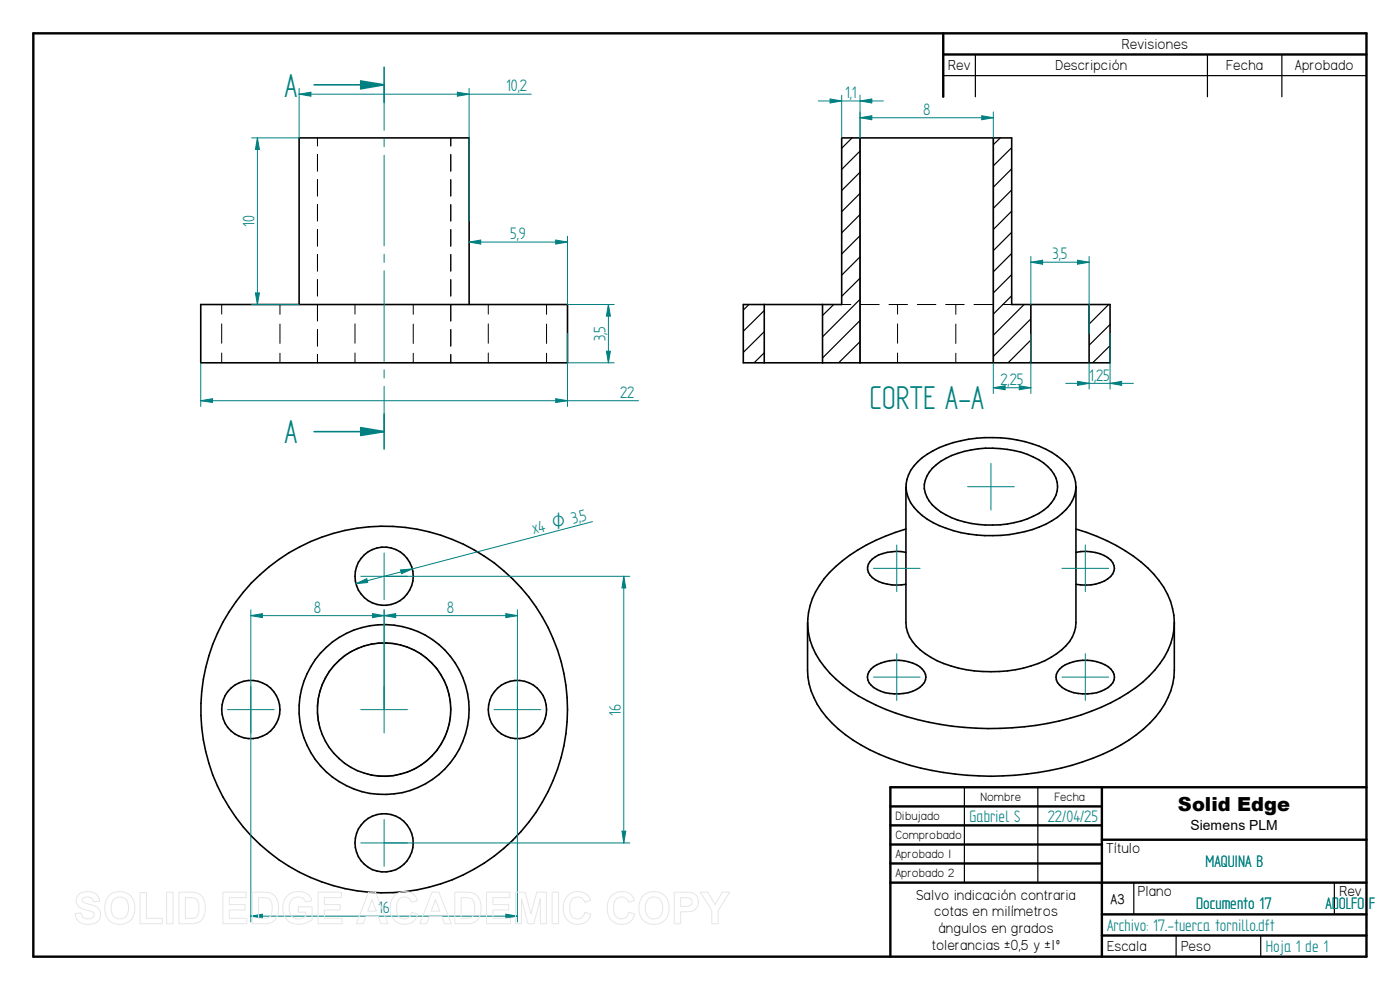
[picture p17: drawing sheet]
<svg xmlns="http://www.w3.org/2000/svg" width="297mm" height="210mm" viewBox="0 0 297 210" stroke-linecap="round" stroke-linejoin="round" font-family="sans-serif">
<defs><g id="words">
<g font-size="7.9" fill="#008080">
<text x="60.3" y="20.5">A</text>
<text x="184.4" y="86.9">CORTE A-A</text>
<text x="60.3" y="94">A</text>
</g>
<text font-size="4.1" x="249.9" y="172">Solid Edge</text>
<g font-size="4" fill="#008080">
<text x="107.4" y="19.3">10,2</text>
<text x="179.3" y="20.8">1,1</text>
<text x="195.8" y="24.4">8</text>
<text x="54" y="48.2" transform="rotate(-90 54 48.2)">10</text>
<text x="108.2" y="50.7">5,9</text>
<text x="223.3" y="55">3,5</text>
<text x="128.5" y="72.3" transform="rotate(-90 128.5 72.3)">3,5</text>
<text x="212.3" y="81.7">2,25</text>
<text x="231.1" y="80.7">1,25</text>
<text x="131.6" y="84.4">22</text>
<text x="113.2" y="113.3" transform="rotate(-15 113.2 113.3)">x4 O 3,</text>
<text x="123.3" y="110.6" transform="rotate(-15 123.3 110.6)">5</text>
<text x="66.5" y="130">8</text>
<text x="94.8" y="130">8</text>
<text x="131.7" y="151.8" transform="rotate(-90 131.7 151.8)">16</text>
<text x="205.7" y="174.3">Gabriel S</text>
<text x="222.3" y="174.3">22/04/25</text>
<text x="255.7" y="183.9">MAQUINA B</text>
<text x="80.2" y="193.7">16</text>
<text x="234.9" y="197.4">Archivo: 17.-tuerca tornillo.dft</text>
<text x="253.8" y="192.7">Documento 17</text>
<text x="281.2" y="192.7">ADOLFO F</text>
<text x="268.5" y="201.9">Hoja 1 de 1</text>
</g>
<g font-size="3.5">
<text x="238" y="10.4">Revisiones</text>
<text x="201.2" y="14.9">Rev</text>
<text x="223.9" y="14.9">Descripción</text>
<text x="260.2" y="14.9">Fecha</text>
<text x="274.7" y="14.9">Aprobado</text>
<text x="234.7" y="181">Título</text>
<text x="194.4" y="190.8">Salvo indicación contraria</text>
<text x="241.4" y="190.1">Plano</text>
<text x="284.1" y="190.1">Rev</text>
<text x="198.2" y="194.4">cotas en milímetros</text>
<text x="199.1" y="198">ángulos en grados</text>
<text x="197.7" y="201.5">tolerancias ±0,5 y ±1º</text>
<text x="234.9" y="201.8">Escala</text>
<text x="250.6" y="201.8">Peso</text>
</g>
<text font-size="3.4" x="235.6" y="191.7">A3</text>
<text font-size="3" x="252.6" y="176">Siemens PLM</text>
<g font-size="2.9">
<text x="189.9" y="174">Dibujado</text>
<text x="208" y="170">Nombre</text>
<text x="223.7" y="170">Fecha</text>
<text x="189.9" y="178">Comprobado</text>
<text x="189.9" y="182.1">Aprobado 1</text>
<text x="189.9" y="186.1">Aprobado 2</text>
</g>
</g></defs>
<g fill="none" stroke="#000" stroke-width=".51">
<path d="M7.1 7.1h282.8v195.8h-282.8zM200.1 7.1v13.4M200.1 11.6h89.8M188.9 171.1h44.9M188.9 175.1h44.9M188.9 179.2h44.9M233.8 167v35.9M233.8 178.1h56.1M289.9 167h-101v35.9M188.9 183.2h44.9M188.9 187.2h101M233.8 194h56.1"/>
<path d="M233.8 198.5h56.1"/>
</g>
<path d="M200.1 16h89.8M206.9 11.6v8.9M256.2 11.6v8.9M271.9 11.6v8.9M204.6 167v20.2M220.2 167v20.2M240.5 187.3v6.7M249.5 198.5v4.4M267.5 198.5v4.4M283.1 187.3v6.7" fill="none" stroke="#000" stroke-width=".25"/>
<g fill="none" stroke="#000" stroke-width=".34">
<path d="M42.6 64.6h77.8v12.4h-77.8zM63.5 64.6v-35.3h36v35.3M194.7 98a22.7 22.7 0 0 1 16-5.2 23.3 23.3 0 0 1 14.6 4.7 7 7 0 0 1 0 11.4 22.6 22.6 0 0 1-14.6 4.7 24.2 24.2 0 0 1-15.1-4.3 7.3 7.3 0 0 1-2.9-8.5l.5-1zM197.8 99.4a15.9 15.9 0 0 1 9.7-4.2 20.7 20.7 0 0 1 13.9 3 5.8 5.8 0 0 1 2.6 6.8 8.6 8.6 0 0 1-4.8 4.5 21.8 21.8 0 0 1-19.6-.9 6.8 6.8 0 0 1-3.5-5.8 6.4 6.4 0 0 1 1.7-3.4zM192.2 112.2a34.9 34.9 0 0 0-17.4 10.6 14.2 14.2 0 0 0 .1 18.7 30.9 30.9 0 0 0 13 9 63 63 0 0 0 45.7-.5 29.1 29.1 0 0 0 13.4-10.6 14.3 14.3 0 0 0 2.1-7.3M192.2 117.2a8.8 8.8 0 0 0-7.2 1.4 2.53 2.53 0 0 0 .7 4.4 9.9 9.9 0 0 0 6.5 1M192.2 103.3v28.8a9 9 0 0 0 5.3 7.3 28.2 28.2 0 0 0 25.5 0 9.9 9.9 0 0 0 5.2-6.3l.1-29.8M228.3 112.2a36.5 36.5 0 0 1 16.5 9.6 15.7 15.7 0 0 1 4.3 10.3M228.3 117.2a8.7 8.7 0 0 1 7.3 1.6 2.43 2.43 0 0 1-.6 4 8.8 8.8 0 0 1-6.7 1.2M171.3 132.1v10.1a16.8 16.8 0 0 0 6.6 12.5 44.4 44.4 0 0 0 22.3 9.2 62.7 62.7 0 0 0 33.7-3.9 28.6 28.6 0 0 0 13.2-10.6 14.5 14.5 0 0 0 2-7.2v-10.1M184.8 141.9a9.1 9.1 0 0 1 10.3-.5 2.5 2.5 0 0 1 0 4.4 9.4 9.4 0 0 1-9.8 0 2.44 2.44 0 0 1-.5-3.9zM224.8 141.9a8.9 8.9 0 0 1 9.6-.9 2.77 2.77 0 0 1 1.7 3.8 7.3 7.3 0 0 1-6.4 2.4 5.9 5.9 0 0 1-5.6-3 2.27 2.27 0 0 1 .7-2.3z"/>
<circle cx="81.5" cy="122.2" r="6.2"/>
<circle cx="53.2" cy="150.5" r="6.2"/>
<circle cx="81.5" cy="150.5" r="18"/>
<circle cx="81.5" cy="150.5" r="14.1"/>
<circle cx="81.5" cy="150.5" r="38.9"/>
<circle cx="109.8" cy="150.5" r="6.2"/>
<circle cx="81.5" cy="178.8" r="6.2"/>
</g>
<g fill="none" stroke="#000" stroke-width=".21">
<path d="M67.4 29.3v1.6M67.4 32.8v3.5M67.4 38.1v3.5M95.6 29.3v1.7M95.6 32.8v3.5M95.6 38.1v3.5M67.4 43.4v3.5M67.4 48.7v3.5M67.4 54v3.5M67.4 59.3v3.5M95.6 43.4v3.5M95.6 48.7v3.5"/>
<path d="M95.6 54v3.5M95.6 59.3v3.5M47 64.6v2M47 68.7v4.1M47 74.9v2.1M59.4 64.6v2.1M59.4 68.7v4.2M59.4 74.9v2.1M67.4 64.6v3.5M67.4 69.9v3.5M67.4 75.2v1.8M75.3 64.6v2"/>
<path d="M75.3 68.7v4.1M75.3 74.9v2.1M87.7 64.6v2.1M87.7 68.7v4.2M87.7 74.9v2.1M95.6 64.6v3.5M95.6 69.9v3.5M95.6 75.2v1.8M103.6 64.6v2M103.6 68.7v4.1M103.6 74.9v2.1M116 64.6v2.1"/>
<path d="M116 68.7v4.2M116 74.9v2.1M67.8 154.2a14.1 14.1 0 0 1 12.4-17.8 14.1 14.1 0 0 1 15.4 15.3 14.1 14.1 0 0 1-17.8 12.5"/>
</g>
<path d="M81.5 18v9.6M81.5 29.4v1.7M81.5 32.9v19.3M81.5 53.9v1.8M81.5 57.4v19.3M81.5 78.4v1.8M81.5 82v9.6" fill="none" stroke="#008080" stroke-width=".21"/>
<path d="M81.5 18v3.7M81.5 87.8v3.8h-14.9" fill="none" stroke="#008080" stroke-width=".34"/>
<path d="M76.5 90.7l5 .9-5 .8z" fill="#008080"/>
<path d="M66.6 18h14.9M76.5 90.7l5 .9-5 .8z" fill="none" stroke="#008080" stroke-width=".34"/>
<path d="M76.5 17.2l5 .8-5 .8z" fill="#008080"/>
<path d="M76.5 17.2l5 .8-5 .8zM81.5 14.3v3.7M81.5 91.6v3.6" fill="none" stroke="#008080" stroke-width=".34"/>
<g fill="none" stroke="#000" stroke-width=".25">
<path d="M180.8 29.3l-2.2 2.2M182.5 32l-3.9 3.9M182.5 36.5l-3.9 3.9M212.2 29.3l-1.5 1.4M214.6 31.3l-3.9 3.9M214.6 35.8l-3.9 3.9M182.5 41l-3.9 3.9M182.5 45.5l-3.9 3.9M182.5 50l-3.9 3.9M182.5 54.5l-3.9 3.9M182.5 59l-3.9 3.9M214.6 40.3l-3.9 3.9"/>
<path d="M214.6 44.8l-3.9 3.9M214.6 49.3l-3.9 3.9M214.6 53.8l-3.9 3.9M214.6 58.3l-3.9 3.8M158.9 64.6l-1.2 1.2M162.1 65.9l-4.4 4.4M162.1 70.4l-4.4 4.4M162.1 74.8l-2.1 2.2M176.9 64.6l-2.4 2.3M182.4 77h.1M182.5 68l-8 7.9M182.5 63.5l-8 8"/>
<path d="M182.5 72.5l-4.6 4.5M214.6 62.7l-3.9 3.9M217.3 64.6l-6.6 6.5M218.7 67.6l-8 8M218.7 72.1l-4.8 4.9M218.7 76.6l-.3 .4M235.2 64.6l-4.1 4.1M235.5 68.8l-4.4 4.4M235.5 73.3l-3.7 3.7"/>
</g>
<path d="M178.6 29.3h36v35.3h20.9v12.4h-77.8v-12.4h20.9zM182.5 29.3v47.7M210.7 29.3v47.7M162.1 64.6v12.4M174.5 64.6v12.4M218.7 64.6v12.4M231.1 64.6v12.4" fill="none" stroke="#000" stroke-width=".34"/>
<g fill="none" stroke="#000" stroke-width=".21">
<path d="M182.5 29.3v47.7M210.7 29.3v47.7M178.6 64.6h1.9M182.6 64.6h3.9M188.6 64.6h3.9M190.4 64.6v2M190.4 68.7v4.1M190.4 74.9v2.1M194.6 64.6h3.9M200.6 64.6h4M202.8 64.6v2.1M202.8 68.7v4.2"/>
<path d="M202.8 74.9v2.1M206.6 64.6h4M212.6 64.6h2"/>
</g>
<g fill="none" stroke="#008080" stroke-width=".21">
<path d="M210.2 98.3v9.9M81.5 117.3v9.9M125.7 110.7l-50.2 13.1M190.2 115.6v9.9M205.3 103.3h9.9M230.3 115.6v9.9M75.5 123.8l2.3-1 .2 .8zM76.5 122.3h9.9M185.3 120.6h9.9M190.2 138.7v9.9M225.3 120.6h9.9M230.3 138.7v9.9"/>
<path d="M48.3 150.5h9.9M53.2 145.6v9.9M104.8 150.5h9.9M109.8 145.6v9.9M185.3 143.6h9.9M225.3 143.6h9.9M76.5 178.8h9.9M81.5 173.9v9.9"/>
</g>
<path d="M75.5 123.8l2.3-1 .2 .8z" fill="#008080"/>
<path d="M85 120.9l2.5-.2-2.3 1z" fill="none" stroke="#008080" stroke-width=".21"/>
<path d="M85 120.9l2.5-.2-2.3 1z" fill="#008080"/>
<path d="M63.5 18.8v10.5M63.5 20l2.5-.4v.8zM99.5 18.8v28.1" fill="none" stroke="#008080" stroke-width=".21"/>
<path d="M63.5 20l2.5-.4v.8z" fill="#008080"/>
<path d="M97 19.6l2.5 .4-2.5 .4z" fill="none" stroke="#008080" stroke-width=".21"/>
<path d="M97 19.6l2.5 .4-2.5 .4z" fill="#008080"/>
<path d="M63.5 20h49.2M99.5 51.4l2.5-.5v.9zM120.4 50.1v14.5" fill="none" stroke="#008080" stroke-width=".21"/>
<path d="M99.5 51.4l2.5-.5v.9z" fill="#008080"/>
<path d="M117.9 50.9l2.5 .5-2.5 .4z" fill="none" stroke="#008080" stroke-width=".21"/>
<path d="M117.9 50.9l2.5 .5-2.5 .4z" fill="#008080"/>
<path d="M99.5 51.4h20.9M42.6 77v9.2M120.4 70.8v15.4M42.6 85l2.5-.4v.8z" fill="none" stroke="#008080" stroke-width=".21"/>
<path d="M42.6 85l2.5-.4v.8z" fill="#008080"/>
<path d="M117.9 84.6l2.5 .4-2.5 .4z" fill="none" stroke="#008080" stroke-width=".21"/>
<path d="M117.9 84.6l2.5 .4-2.5 .4z" fill="#008080"/>
<path d="M176.1 21l2.5 .4-2.5 .4zM178.6 20.2v9.1M182.5 20.2v9.1M42.6 85h92.9" fill="none" stroke="#008080" stroke-width=".21"/>
<path d="M176.1 21l2.5 .4-2.5 .4z" fill="#008080"/>
<path d="M182.5 21.4l2.5-.4v.8z" fill="none" stroke="#008080" stroke-width=".21"/>
<path d="M182.5 21.4l2.5-.4v.8z" fill="#008080"/>
<path d="M173.6 21.4h13.8M210.7 77v6.5M218.7 70.8v12.7M210.7 82.3l2.5-.5v.9z" fill="none" stroke="#008080" stroke-width=".21"/>
<path d="M210.7 82.3l2.5-.5v.9z" fill="#008080"/>
<path d="M216.2 81.8l2.5 .5-2.5 .4z" fill="none" stroke="#008080" stroke-width=".21"/>
<path d="M216.2 81.8l2.5 .5-2.5 .4z" fill="#008080"/>
<path d="M231.1 77v5.5M235.5 70.8v11.7M210.7 82.3h8M228.6 80.9l2.5 .4-2.5 .4z" fill="none" stroke="#008080" stroke-width=".21"/>
<path d="M228.6 80.9l2.5 .4-2.5 .4z" fill="#008080"/>
<path d="M235.5 81.3l2.5-.4v.8z" fill="none" stroke="#008080" stroke-width=".21"/>
<path d="M235.5 81.3l2.5-.4v.8z" fill="#008080"/>
<path d="M218.7 54.4v10.2M218.7 55.6l2.5-.4v.8zM231.1 54.4v16.4M226.1 81.3h14.4" fill="none" stroke="#008080" stroke-width=".21"/>
<path d="M218.7 55.6l2.5-.4v.8z" fill="#008080"/>
<path d="M228.6 55.2l2.5 .4-2.5 .4z" fill="none" stroke="#008080" stroke-width=".21"/>
<path d="M228.6 55.2l2.5 .4-2.5 .4z" fill="#008080"/>
<path d="M182.5 23.7v5.6M182.5 25l2.5-.4v.8zM210.7 23.7v5.6M218.7 55.6h12.4" fill="none" stroke="#008080" stroke-width=".21"/>
<path d="M182.5 25l2.5-.4v.8z" fill="#008080"/>
<path d="M208.3 24.6l2.4 .4-2.4 .4z" fill="none" stroke="#008080" stroke-width=".21"/>
<path d="M208.3 24.6l2.4 .4-2.4 .4z" fill="#008080"/>
<path d="M182.5 25h28.2M120.4 64.6h9.9M120.4 77h9.9M129.1 64.6l.4 2.5h-.8zM76.5 150.5h9.9M81.5 145.6v9.9" fill="none" stroke="#008080" stroke-width=".21"/>
<path d="M129.1 64.6l.4 2.5h-.8z" fill="#008080"/>
<path d="M128.7 74.5h.8l-.4 2.5z" fill="none" stroke="#008080" stroke-width=".21"/>
<path d="M128.7 74.5h.8l-.4 2.5z" fill="#008080"/>
<path d="M53.4 29.3h10.1M54.6 29.3l.4 2.4h-.8zM53.4 64.6h10.1M129.1 64.6v12.4" fill="none" stroke="#008080" stroke-width=".21"/>
<path d="M54.6 29.3l.4 2.4h-.8z" fill="#008080"/>
<path d="M54.2 62.1h.8l-.4 2.5z" fill="none" stroke="#008080" stroke-width=".21"/>
<path d="M54.2 62.1h.8l-.4 2.5z" fill="#008080"/>
<path d="M54.6 29.3v35.3M53.2 150.5v45.1M109.8 150.5v45.1M107.3 193.9l2.5 .5-2.5 .3z" fill="none" stroke="#008080" stroke-width=".21"/>
<path d="M107.3 193.9l2.5 .5-2.5 .3z" fill="#008080"/>
<path d="M53.2 194.4l2.5-.5v.8z" fill="none" stroke="#008080" stroke-width=".21"/>
<path d="M53.2 194.4l2.5-.5v.8z" fill="#008080"/>
<path d="M81.5 122.3h52.1M81.5 178.8h52.1M132 176.3h.8l-.5 2.5zM53.2 194.4h56.6" fill="none" stroke="#008080" stroke-width=".21"/>
<path d="M132 176.3h.8l-.5 2.5z" fill="#008080"/>
<path d="M132.3 122.3l.5 2.4h-.8z" fill="none" stroke="#008080" stroke-width=".21"/>
<path d="M132.3 122.3l.5 2.4h-.8z" fill="#008080"/>
<path d="M81.5 129.4v21.1M107.3 130.2l2.5 .4-2.5 .4zM109.8 129.4v21.1M132.3 122.3v56.5" fill="none" stroke="#008080" stroke-width=".21"/>
<path d="M107.3 130.2l2.5 .4-2.5 .4z" fill="#008080"/>
<path d="M81.5 130.6l2.4-.4v.8z" fill="none" stroke="#008080" stroke-width=".21"/>
<path d="M81.5 130.6l2.4-.4v.8z" fill="#008080"/>
<path d="M53.2 129.4v21.1M53.2 130.6l2.5-.4v.8zM81.5 130.6h28.3M81.5 129.4v21.1" fill="none" stroke="#008080" stroke-width=".21"/>
<path d="M53.2 130.6l2.5-.4v.8z" fill="#008080"/>
<path d="M79 130.2l2.5 .4-2.5 .4z" fill="none" stroke="#008080" stroke-width=".21"/>
<path d="M79 130.2l2.5 .4-2.5 .4z" fill="#008080"/>
<path d="M53.2 130.6h28.3" fill="none" stroke="#008080" stroke-width=".21"/>
<g fill="none" stroke="#e6e6e6" stroke-width=".21">
<path d="M16.6 189.9a3.1 3.1 0 0 1 4.1 .1l.4 1.2-1.3 .1a1.25 1.25 0 0 0-1.1-1 1.25 1.25 0 0 0-1.3 .6l.2 .5 .8 .3a3.8 3.8 0 0 1 2.7 1.3 2.16 2.16 0 0 1-.2 2.3 2.16 2.16 0 0 1-2.2 .8 2.41 2.41 0 0 1-2.8-2.3l1.3-.1a1.45 1.45 0 0 0 1.2 1.2 1.45 1.45 0 0 0 1.6-.9 1.29 1.29 0 0 0-1.3-.9 2.48 2.48 0 0 1-2.5-2.1l.1-.7zM23.1 190a3.3 3.3 0 0 1 3.9-.5 3.3 3.3 0 0 1 1.6 3.7 3.2 3.2 0 0 1-3.7 2.9 3.2 3.2 0 0 1-2.7-3.9l.3-1.3zM24.1 190.9a1.87 1.87 0 0 1 2.2-.4 1.87 1.87 0 0 1 1 2.1 1.87 1.87 0 0 1-.9 2.1 1.87 1.87 0 0 1-2.3-.3 3.2 3.2 0 0 1 0-3.5zM29.7 189.4h1.4v5.4h3.3v1.2h-4.7zM35.3 189.3h1.4v6.7h-1.4zM38 189.3h2.4a2.86 2.86 0 0 1 3.2 3.4 2.81 2.81 0 0 1-3.1 3.3h-2.5zM39.3 190.4a2.84 2.84 0 0 1 2.5 .6 3.5 3.5 0 0 1-.2 3.6l-.6 .2h-1.7zM47.3 189.3h4.9v1.1h-3.6v1.5h3.4v1.1h-3.4v1.8h3.8v1.2h-5.1zM53.5 189.3h2.5a2.86 2.86 0 0 1 3.1 3.4 2.81 2.81 0 0 1-3.1 3.3h-2.5zM54.9 190.4a2.84 2.84 0 0 1 2.5 .6 3.5 3.5 0 0 1-.3 3.6l-.6 .2h-1.6zM60.8 190.1a3.5 3.5 0 0 1 5 .2l.4 .8-1.4 .2a1.85 1.85 0 0 0-2.3-.9 1.85 1.85 0 0 0-1.2 2.1 2.07 2.07 0 0 0 1.1 2.3 2.07 2.07 0 0 0 2.5-.4v-.9h-1.6v-1.1h2.9v2.7a4 4 0 0 1-5.6-.3 4.1 4.1 0 0 1 .2-4.7zM67.5 189.3h4.9v1.1h-3.6v1.5h3.4v1.1h-3.4v1.8h3.8v1.2h-5.1z"/>
<path d="M78.2 189.3h1.5l2.6 6.7h-1.5l-.5-1.6h-2.7l-.5 1.6h-1.5zM78.9 190.8l.9 2.5h-1.8zM83.6 190.1a2.91 2.91 0 0 1 5 1l-1.3 .3a1.63 1.63 0 0 0-1.9-1.1 1.63 1.63 0 0 0-1.3 1.8 2.28 2.28 0 0 0 1.3 2.8 1.54 1.54 0 0 0 1.9-1.4l1.3 .4a2.99 2.99 0 0 1-3.5 2.1 2.99 2.99 0 0 1-2.3-3.3l.2-1.5zM91.6 189.3h1.5l2.7 6.7h-1.5l-.6-1.6h-2.6l-.6 1.6h-1.4zM92.4 190.8l.9 2.5h-1.8zM96.5 189.3h2.4a2.86 2.86 0 0 1 3.2 3.4 2.81 2.81 0 0 1-3.1 3.3h-2.5zM97.8 190.4a2.84 2.84 0 0 1 2.5 .6 3.5 3.5 0 0 1-.2 3.6l-.6 .2h-1.7zM103.2 189.3h5v1.1h-3.6v1.5h3.3v1.1h-3.3v1.8h3.7v1.2h-5.1zM109.3 189.3h2.1l1.2 4.5 1.3-4.5h2v6.7h-1.3v-5.3l-1.4 5.3h-1.2l-1.4-5.3v5.3h-1.3zM117.1 189.3h1.4v6.7h-1.4zM120.4 190.1a2.91 2.91 0 0 1 4.9 1l-1.3 .3a1.63 1.63 0 0 0-1.9-1.1 1.63 1.63 0 0 0-1.2 1.8 2.28 2.28 0 0 0 1.3 2.8 1.54 1.54 0 0 0 1.9-1.4l1.2 .4a2.99 2.99 0 0 1-3.5 2.1 2.99 2.99 0 0 1-2.3-3.3l.2-1.5zM129.7 190.1a2.91 2.91 0 0 1 4.9 1l-1.3 .3a1.63 1.63 0 0 0-1.9-1.1 1.63 1.63 0 0 0-1.2 1.8 2.28 2.28 0 0 0 1.3 2.8 1.54 1.54 0 0 0 1.9-1.4l1.3 .4a2.99 2.99 0 0 1-3.5 2.1 2.99 2.99 0 0 1-2.4-3.3l.2-1.5z"/>
<path d="M136.5 190a3.3 3.3 0 0 1 3.9-.5 3.3 3.3 0 0 1 1.5 3.7 3.2 3.2 0 0 1-3.7 2.9 3.2 3.2 0 0 1-2.6-3.9l.3-1.3zM137.4 190.9a1.87 1.87 0 0 1 2.3-.4 1.87 1.87 0 0 1 .9 2.1 1.87 1.87 0 0 1-.9 2.1 1.87 1.87 0 0 1-2.3-.3 3.2 3.2 0 0 1 0-3.5zM143 189.3h2.2a2.52 2.52 0 0 1 2.8 1 2.12 2.12 0 0 1-.2 2.3 2.12 2.12 0 0 1-2.1 .8h-1.3v2.6h-1.4zM144.4 190.4h.7a1.36 1.36 0 0 1 1.7 .7 1 1 0 0 1-1.3 1.2h-1.1zM148.6 189.3h1.6l1.5 2.6 1.5-2.6h1.6l-2.4 3.9v2.8h-1.4v-2.9z"/>
</g>
<use href="#words"/>
</svg>
